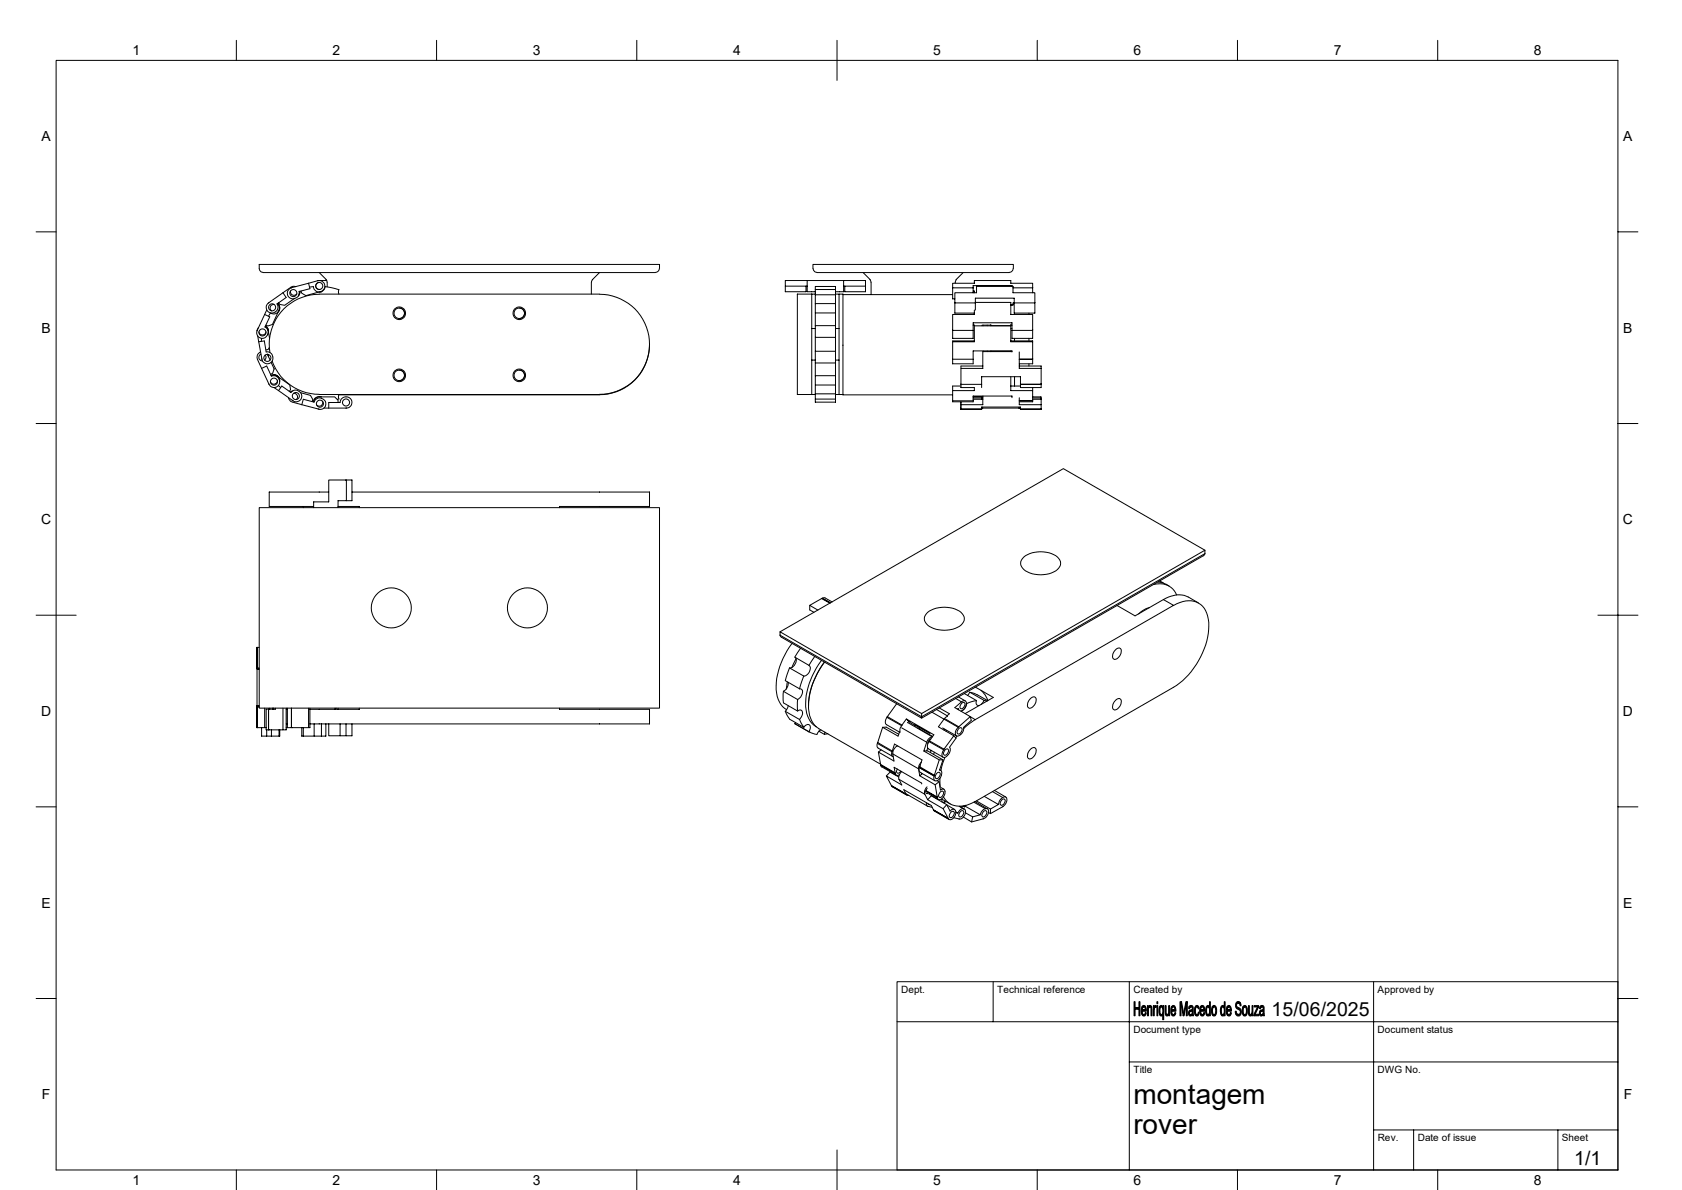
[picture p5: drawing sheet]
<svg xmlns="http://www.w3.org/2000/svg" width="420mm" height="297mm" viewBox="0 0 420 297" stroke-linecap="round" stroke-linejoin="round" font-family="sans-serif">
<defs><g id="words">
<g font-size="7">
<text x="283" y="275.5">montagem</text>
<text x="283" y="283">rover</text>
</g>
<g font-size="4.9">
<text x="317.5" y="253.5">15/06/2025</text>
<text x="393.1" y="290.7">1/1</text>
</g>
<g font-size="3.5">
<text x="33.1" y="13.8">1</text>
<text x="83.1" y="13.8">2</text>
<text x="133" y="13.8">3</text>
<text x="183.1" y="13.8">4</text>
<text x="233" y="13.8">5</text>
<text x="283" y="13.8">6</text>
<text x="333" y="13.8">7</text>
<text x="383" y="13.8">8</text>
<text x="10.4" y="35.2">A</text>
<text x="405.3" y="35.2">A</text>
<text x="10.4" y="83.1">B</text>
<text x="405.3" y="83.1">B</text>
<text x="10.2" y="130.9">C</text>
<text x="405.2" y="130.9">C</text>
<text x="10.2" y="178.7">D</text>
<text x="405.2" y="178.7">D</text>
<text x="10.4" y="226.5">E</text>
<text x="405.3" y="226.5">E</text>
<text x="10.5" y="274.4">F</text>
<text x="405.4" y="274.4">F</text>
<text x="33.1" y="295.8">1</text>
<text x="83" y="295.8">2</text>
<text x="133" y="295.8">3</text>
<text x="183.1" y="295.8">4</text>
<text x="233" y="295.7">5</text>
<text x="283" y="295.8">6</text>
<text x="333" y="295.8">7</text>
<text x="383" y="295.8">8</text>
</g>
<g font-size="2.5">
<text x="225" y="247.8">Dept.</text>
<text x="249" y="247.8">Technical reference</text>
<text x="283" y="247.8">Created by</text>
<text x="344" y="247.8">Approved by</text>
<text x="283" y="257.9">Document type</text>
<text x="344" y="257.9">Document status</text>
<text x="283" y="267.8">Title</text>
<text x="344" y="267.8">DWG No.</text>
<text x="344" y="284.8">Rev.</text>
<text x="354" y="284.8">Date of issue</text>
<text x="390" y="284.8">Sheet</text>
</g>
</g></defs>
<g fill="none" stroke="#000" stroke-width=".25">
<path d="M14 15.1h390v276.9h-390zM59 10.1v5M109 10.1v5M159 10.1v5M209 10.1v10M259 10.1v5M309 10.1v5M359 10.1v5M9 57.9h5M404 57.9h5M65.7 68h98M66.1 78.5l-1.9 4"/>
<path d="M66.1 78.5l1.3 .6-1.2 2.5a1.45 1.45 0 0 1 .6 2M66.6 77.4l-.5 1.1M67.1 75.6h.1M67.2 75.5l-.1 .1M67.5 78.1l-.4 .8M68.5 76a.89 .89 0 0 0-1 .5 .89 .89 0 0 0 .3 1.1M69.2 75.8l.4 .4 .1 1-1.7 3.8-1.1 .4-.5-.2M69.3 75.8a1.44 1.44 0 0 1 .1 2.1M69.3 75.8a1.48 1.48 0 0 1 .2 2 1.48 1.48 0 0 1-2 .3M69.6 75.6l-.2 .2M70.7 73.1l.8 1.2-2.3 1.6a1.45 1.45 0 0 1-.3 2 1.45 1.45 0 0 1-2-.3 1.45 1.45 0 0 1 .2-2M70.7 73.1l-3.5 2.4"/>
<path d="M72.6 72.6a.89 .89 0 0 0 .4 1 .89 .89 0 0 0 1.1-.2M72.8 71.8h.1M72.8 71.8a1.4 1.4 0 0 0-1 1.8 1.4 1.4 0 0 0 1.8 .9M72.9 71.8h-.1M73.4 74.5l-2.3 1.7-1.2-.2-.3-.4M73.9 71.5h-1l-2.2 1.6M74.7 72.7a1.36 1.36 0 0 1-1.1 1.8M74.8 72.7l-.1 .7M74.9 72.7l-.4 1.1 .4-1.1M75.2 72.6l.1 .6 1.1 .6 3.7-1M77 70.7l2.3-.6a1.41 1.41 0 0 1 1.8 .9 1.41 1.41 0 0 1-1 1.8M77 70.7l.4 1.4-2.7 .7"/>
<path d="M77 70.7l-4 1.1M78.2 71.5l-.9 .2M78.2 71.5a1.48 1.48 0 0 0 1.5 1.4 1.48 1.48 0 0 0 1.5-1.4M79.5 70.5a.87 .87 0 0 0-.6 1.1 .87 .87 0 0 0 1 .6M79.7 73.4a12.5 12.5 0 0 0-12.3 14.6M79.7 73.4h70M79.7 68l1.8 1.8M79.9 72.8h.4l-.6 .1M81.2 71.5l3.4 .8-.1 .6 .1 .5M81.4 69.8l.3 .6M81.6 70l-2.3 .1M81.7 70.4v1.1"/>
<path d="M99.7 76.9a1.31 1.31 0 0 1 1.3 1.3 1.31 1.31 0 0 1-1.3 1.3M129.7 76.9a1.31 1.31 0 0 1 1.3 1.3 1.31 1.31 0 0 1-1.3 1.3M147.7 70.4v3M148 69.8l-.3 .6M149.7 68l-1.8 1.8M149.7 73.4a12.5 12.5 0 0 1 12.5 12.6 12.5 12.5 0 0 1-12.5 12.5l-70-.1a12.5 12.5 0 0 1-11.8-8.3M164.6 67l-.3 .7-.6 .3M164.7 67v-1h-100a1.77 1.77 0 0 0 .3 1.7l.7 .3M196.1 71.4h5.4M201.3 71.4v1.4h-5.2v-2.8h20v1.4M201.5 70v2.8h2.1M202.7 73.4v25.1"/>
<path d="M203.6 78.1v3.2M203.6 75.8v2.3h5M203.6 73.6v2.2M203.6 72.3v1.3h5M203.6 72.3v-.8h5v.8M203.6 73.4h-4.5v25.1h4.5M203.6 75.8h5M203.6 72.3h5M204 68l-.7-.3a1.89 1.89 0 0 1-.3-1.7h50a1.89 1.89 0 0 1-.3 1.7l-.7 .3M204 68h48M208.6 78.1v3.2M208.6 75.8v2.3"/>
<path d="M208.6 73.6v2.2M208.6 72.3v1.3M208.6 73.4h.9M210.5 73.5h27.4M210.7 70v2.8h-2.1M210.7 71.4h5.4M210.9 71.4v1.4h5.2v-1.4M215.5 68l1.8 1.8M217.2 69.8l.3 .5v3.2M237.9 71.8h5.1M238.4 75.6h5.1M238.8 69.8l-.3 .9"/>
<path d="M240.5 68l-1.8 1.8M243 71.8v1.3M243 72.6h.3v.5M243.3 77.4v1.1h-5.4v6h5.1v-2M243.5 75.6v1.8M243.5 75.6v-1.2h9.7v1.2M243.5 75.5h8.9v3h5.5v4h-5.2M252.7 71.5v-.2h-9.7v.5M252.9 76v.2h-.5M252.9 71.8h5v-1.1h-5.5v-.7h-9.1v.7h-5.4v3.9h.5M253.2 75.6h5.2v-2.5h-5.5v-1.6h-9.1v1.6h-5.4v5h4.9M253.2 75.6h-.3v.4h-.5"/>
<path d="M253.2 75.6v2.5h5.2v-2.5M253.3 78.1v.4M256.9 78.1v.4M257.9 71.8v1.3M64.2 82.5h.1M64.2 82.5a1.4 1.4 0 0 0 .7 1.8 1.4 1.4 0 0 0 1.9-.7M64.3 83.9l.3 1.4M64.6 81.7l-.4 .9M64.6 85.3l.8 4.3M64.6 85.3l1.4-.2 .5 2.7a1.45 1.45 0 0 1 1.7 1.1 1.45 1.45 0 0 1-1 1.7 1.45 1.45 0 0 1-1.8-.9M64.6 82.8a.9 .9 0 0 0 .9 .8 .9 .9 0 0 0 .9-.8M65.1 87.8a1.4 1.4 0 0 0-.8 1.9l1 2.2"/>
<path d="M65.2 88.4a.88 .88 0 0 0-.6 1 .88 .88 0 0 0 .9 .7M65.3 84.5l-.1 .7M65.3 91.9l1.9 4M65.3 91.9l1.3-.5 1.2 2.5a1.44 1.44 0 0 1 1.9 .6 1.44 1.44 0 0 1-.6 1.9 1.44 1.44 0 0 1-1.9-.5M65.4 89.7h.1M66.2 88.6l.2 .7-.4 .6M66.3 81.4a1.5 1.5 0 0 1 .5 2.2M66.3 81.5l.4 .4 .2 .6M66.3 81.4l.6 .7 .1 .9M66.8 88.4l.6 1.5M67 82.5l.3 2M67.1 89l-.3-.6 .3 .7"/>
<path d="M67.2 95.9h.1M67.2 86.8l-.3 .4-.5 .1M67.7 93.8l.5-.2 .8 .1 3.3 2.4 .3 1.1-.4 .5M67.7 90.4l.8 1.7-.4 1.1-.5 .2M67.7 93.7a1.47 1.47 0 0 1 1.6 .1 1.47 1.47 0 0 1 .5 1.5M68.4 93.5l.6 .2 .6 .4M68.4 96.7l1.2 .8M69.3 94.9a.89 .89 0 0 1-.7 1 .89 .89 0 0 1-1.1-.6M69.5 96.2l.6 .5M69.6 97.5l3.6 2.5M69.6 97.5l.8-1.1 2.2 1.6a1.45 1.45 0 0 1 2-.5 1.45 1.45 0 0 1 .5 2 1.45 1.45 0 0 1-1.9 .5M72.1 99.3l.5 .9 2.8 .8"/>
<path d="M72.8 97.7l-.2 .2M73.1 97.6l-.6 .3M73.2 100h.1M73.3 98.2a.9 .9 0 0 1 .9 .5 .9 .9 0 0 1-.2 1M75 98l2.5 .7 .6 1-.2 .5M79.7 99l.6 .1a1.52 1.52 0 0 0-2.1 1.2M80.2 99.4a1.39 1.39 0 0 1 1.1 1.7 1.39 1.39 0 0 1-1.7 1.1M80.3 99.4a1.44 1.44 0 0 0-1.9 .9M84.6 98.6h65.1M84.6 98.5l-.1 .5 .1 .6M84.6 99.6l-.4 .1M99.7 92.4a1.31 1.31 0 0 1 1.3 1.3 1.31 1.31 0 0 1-1.3 1.3"/>
<path d="M129.7 92.4a1.31 1.31 0 0 1 1.3 1.3 1.31 1.31 0 0 1-1.3 1.3M162.2 86.3a12.5 12.5 0 0 1-12.5 12.2M202.7 89.9h.9M202.7 82h.9M203.6 99.6v.8h5v-.8M203.6 98.3v1.3h5M203.6 96.1v2.2M203.6 93.8v2.3h5M203.6 90.6v3.2M203.6 87.7v2.9h5M203.6 84.2v3.5M203.6 81.3v2.9h5"/>
<path d="M203.6 98.3h5M203.6 93.8h5M203.6 87.7h5M203.6 81.3h5M208.6 98.3v1.3M208.6 96.1v2.2M208.6 93.8v2.3M208.6 90.6v3.2M208.6 87.7v2.9M208.6 84.2v3.5M208.6 81.3v2.9M208.6 98.5h1.9"/>
<path d="M208.6 89.9h.9M208.6 82h.9M209.5 98.5v-25.1h1v25.2h27.4M237.9 89.7h5.1zM237.9 82.5h5.1M239.9 95.9h5.2zM239.9 96.4h-2v1.1M243 99.3h2.1v.4M243 99.1h2.1v.2M243 82.5v-1.9h9.7v1.9M243 81.2h.3v.1M243.3 81.3v4h-5.4v5.5h5.1v-3.2h9.7v.2"/>
<path d="M243.3 85.1h-5.4v.2M243.3 81.3h9.1M245.4 99.1v.6h-2.4M245.4 99.1h.1M245.4 98.8v2.2h-5.5v1.2h5.2M245.4 91.4h-5.5v.5M245.5 81.2v.1M245.5 87.6v.2M246.5 81.2v.1M246.5 87.6v.2M247.4 87.6l5 .2M247.4 81v.3h5"/>
<path d="M247.4 81.3h.1M247.4 87.7v.1M247.4 81.2h-2.2v.1M252.4 81.3v4h5.5v4.4h-3.4h3.4v1.1h-3.4M252.4 85.1h5.5v.2M252.4 94v3.5h5.5v2.5h-3.4h3.4v.3h-3.4M252.4 82h.3M252.4 81v.3M252.4 87.6v.1M252.4 96.4h2.4M252.4 81.2h.3M252.7 87.8h-7.3v4.1h-5.5v4.8h3.4v.8h-5.4v2.8h5.1v-1.5h9.7v.5"/>
<path d="M252.7 82.5v2h5.2v-2M253.3 94v2.4M253.3 84.5v.6M254.5 99.3v1.7h5.5v1.1h-5.2l5.2 .1h-5.2v-.6h-9.7v.6M254.5 87.8v4.1h5.5v4h-5.2M254.5 91.4h5.5v.5M254.8 95.9v-1.9h-9.7v2.7M254.8 95.9h5.2v.8h-5.2zM256.9 84.5v.6M256.9 90.8v.6M257.9 99.3h2.1v.4M257.9 99.7h2.1"/>
<path d="M257.9 99.1h2v.2M257.9 96.7v.8M260 99.7v1.3M9 105.7h5M75.4 101l4.2 1.1M78.3 100.3l.2-.6 .9-.6h4.2l.8 .8v.6M78.4 100.4l-2.7-.7-.3 1.3M79.6 102.1v.1M80.5 100.1a.9 .9 0 0 1-.3 1.1 .9 .9 0 0 1-1.1-.1M80.9 101.9h5.6M86.5 101.8a1.4 1.4 0 0 0 1.4-1.6 1.4 1.4 0 0 0-1.8-1.1l-.9 .6-.3 .8h-2.8v1.4M86.5 119.8h1.4v5.2h-1.4"/>
<path d="M237.9 100h5.1zM239.9 100.3v1.6M239.9 100.5h.1M239.9 102.1h5.2zM239.9 100.3v.7M245.1 101.9h9.7M245.4 101.6v.3M254.5 101.6v.3M404 105.7h5M64.7 126.7h100v50h-100zM75.7 126.4v.3M82.1 122.8h-14.9v3.6h11.1"/>
<path d="M84.4 126.4h5.3v.3M86.5 125v-5.2h-4.4v5.5h-3.8v1.4M86.5 125h-2.1v1.7M87.9 122.8h74.3v3.6h-22.5v.3M255.7 139a7.3 7.3 0 0 1 8.3 0 2.11 2.11 0 0 1 .8 2.2 2.11 2.11 0 0 1-1.7 1.5 7.5 7.5 0 0 1-7.4-.5 1.93 1.93 0 0 1 0-3.2zM300.9 138.2l-.3 .4-70.5 40.6-35.1-20.2-.2-.5M300.9 138.2v-.9l-70.8 40.8M300.9 137.3l-35.4-20.3-70.7 40.7M300.9 138.2l-70.8 40.7M9 153.5h10M194.8 158.5v-.8l35.3 20.4v.8M194.8 158.5l35.3 20.4"/>
<path d="M202.2 151.1v1.1l1 .6M205.1 149.4l-2.9 1.7 2 1.2M205.1 149.4l2.1 1.1M205.3 149.3l-.2 .1M207.8 150.2l-1.8-1-.7 .1 2 1.2M231.6 152.9a7.3 7.3 0 0 1 8.4 0 2.11 2.11 0 0 1 .7 2.1 2.11 2.11 0 0 1-1.6 1.6 7.5 7.5 0 0 1-7.5-.6 1.93 1.93 0 0 1 0-3.1zM287 151.6l-1.3 .6-1.4 1M288.1 145.9a4.5 4.5 0 0 1 5.7 2.6M289.1 145.3l2.1 .5M289.6 145l.9 .5M290.5 149.6a6.2 6.2 0 0 1 6.2-.6l2.6 1.5M290.5 149.6l-7.1 4.1-4.5-2.6"/>
<path d="M290.5 149.6l2.5 1.5-49.5 28.5M291.2 145.8l.7 .5M293 151.1a5.8 5.8 0 0 1 7.3 .2 9 9 0 0 1 1.2 7.7 19.8 19.8 0 0 1-8.5 12.5l-49.5 28.6M399 153.5h10M64.2 176.1h.5M64.2 166.8h.5M64.2 161.6l.1 5.2zM64.6 166.8v.2M64.6 176.1v.3M64.7 167h-.5v9.4M64.7 176.4h-.6v5.2h.1v-5.2l.1 5.2h1.8v-4.9M64.7 161.6h-.6v5.2h.1"/>
<path d="M66.5 177h.6v5.2h-.6zM67.4 176.7v.3M68.1 176.7v.3M68.2 176.7v.3M68.2 176.7l.2 .3M68.7 176.7v.3h-1.6M70.7 176.7v5.5h-3.6v-5.2M71.5 177h.3M71.5 176.7v5.5h-.8M71.8 176.7v4.9M77 176.7v4.9h-4.2v-4.9v4.9h-1M77.4 176.7v4.9h-.4"/>
<path d="M83.7 176.7v.3l.2-.3M84.4 176.7v.3M89.7 176.7v.3h-12.3M139.7 176.7v.3h22.5v3.7h-84.8M195.6 172.5v2.9l3.5 2.1M196.1 177.5l1 2 3.6 2 .2-.2a.77 .77 0 0 1 1.1-.4 .77 .77 0 0 1 .3 1.1l-.3 .7M196.6 170.2l-.3 1.8M196.8 170.3a2.37 2.37 0 0 1-1.2 2.3l3.5 2M196.8 176.1l-.7 1.4M197.1 166.7l-1 3.2 3.5 2 1.1-3.2M197.7 160.6a17.3 17.3 0 0 0-3.6 13.2l.5 1.4a4.4 4.4 0 0 0 1.8 2M198.5 164.1a1.85 1.85 0 0 1-1.3 2.6"/>
<path d="M198.8 164.4l-1.1 2.3M199.2 177.5a.73 .73 0 0 1 1-.2 .73 .73 0 0 1 .2 1l-.8 1.3-3.5-2.1M199.2 174.5v2.9M199.6 172l.3-.1a1.24 1.24 0 0 1 0 2l-.7 .7M199.6 179.5l1.1 2M199.9 161.8l-1.4 2.2M202 166.1a1.59 1.59 0 0 1-.6 2.4l-.7 .2-3.6-2M203.5 163.8l-1.5 2.2-3.5-2M205.1 164.8a17.3 17.3 0 0 0-3.7 13.2l.6 1.4a4.4 4.4 0 0 0 1.8 2M205.8 165.3a18.9 18.9 0 0 0-3.9 10.9M205.9 165.3a17.3 17.3 0 0 0-3.8 13.2l.3 .7a4.9 4.9 0 0 0 2.1 2.7M221.5 179a1.34 1.34 0 0 0-.1 1.8"/>
<path d="M221.6 178.9l-.2 .1 3.7 2.1M221.6 178.9l3.6 2.1M223.9 175.6l-2.3 3.3M226.3 179.5l-1.1 1.5M230.1 178.9v.3M232.7 177.8l3 1.7M233.8 177.1l2.7 1.5M234.5 176.7l2.6 1.4-.7 .6M235.7 179.5l-1.4 1.9 3.9 2.2-2.5 3.4-3.6-2.1M235.8 179.5l3.5 2M236 179.4l3.4 2M236.6 178.8l-.9 .7"/>
<path d="M238.6 174.3l1.5 .9M239 177l.3-.2 .1 .4M239.3 173.9l1.7 1M240.1 175.2l-1.7 1.4 3.9 2.3-2.9 2.5M240.1 175.2a.69 .69 0 0 1 .9-.3 .69 .69 0 0 1 .3 1l-.5 1-.8 .6M240.2 175.4l.4-.1a.92 .92 0 0 1 .2 1 .92 .92 0 0 1-.9 .6l-.2-.5zM240.8 173.1l3 1.7M241.3 175.6h.1M241.4 175.6a2.29 2.29 0 0 1-1.5 1.9M242.1 172.8l-.5 .8M242.1 172.8l3.6 2-.7 1M242.1 172.8l1.4 .4 3.1 1.7"/>
<path d="M242.3 178.9l.2 .9-1.9 1.7a2.04 2.04 0 0 1-.8 1.9M242.3 178.9l1.2 .7M243.5 179.6l-2.8 2.2M243.5 171.5l4.5 2.6-7 4M243.8 174.9l-2.4 .7M243.8 174.8a.76 .76 0 0 0-.1 .9 .76 .76 0 0 0 .8 .4M244.9 172.3l1.1 1.1 .7 1.4M245.7 174.8l.8 .2M257.2 174.5l.3-.3a.71 .71 0 0 1 .9-.2 .71 .71 0 0 1 .3 .9 1.87 1.87 0 0 1-1.8 1.8 1.65 1.65 0 0 1 .3-2.2zM278.5 174.9l.2-.3a.71 .71 0 0 1 1-.2 .71 .71 0 0 1 .3 .9 1.87 1.87 0 0 1-1.9 1.8 1.65 1.65 0 0 1 .4-2.2zM278.5 162.3l.2-.3a.71 .71 0 0 1 1-.2 .71 .71 0 0 1 .3 .9 1.87 1.87 0 0 1-1.9 1.8 1.65 1.65 0 0 1 .4-2.2zM65.3 181.6v2.1h1.3"/>
<path d="M66.1 181.6h.4M66.6 182.2v1.5h1.2v-1.5M67.8 183.7h1.9M69.7 182.2v1.5h.1v-1.5M71.5 180.7h.3M71.5 181.6h.3M75.4 181.6v2.1h.3M78.4 180.7v3h-2.7v-2.1M78.4 183.7h1.9M80.3 180.7v3h1.1v-3M82.1 180.7v2.9h2.8v-2.9M84.9 183.6h1.5"/>
<path d="M86.4 180.7v2.9h1.5v-2.9M198.5 180.6l3.6 2.1M198.5 180.6l3.5 2.1M198.6 180.3l-.1 .3M202.1 182.6l1.9 .7M204.4 181.9l15.4 8.8M204.5 182.5l1.4 .8M205 182.2l-.4 .2-.6 .9M206 182.7l-.1 .6M206.7 183.1l-.8 .2M219.1 185.5l3.6 2.1zM219.1 185.5l-.1 .8 .3 .4 3.6 2.1"/>
<path d="M219.2 185.4l-.1 .1M219.9 190.8l3.6 2.1M219.9 190.9l3.7 2.1zM219.9 191l.3 .4M219.9 190.8v.1M220 187.2l-.7 .5M220.2 191.4l3.6 2.1M220.4 181.5h.9l3.1 1.8M221.3 193.7l.9-1 2.2 1.2M221.3 180.8l3.3 1.9M222.6 196.1v.1M222.6 196.1l-1.3-2.4 3.9 2.2-.7-1.4 6.4 3.7"/>
<path d="M222.6 196.1l3.6 2.1-.5-1.1 6.8 3.9 .6 1.1M222.6 196.2l3.7 2.1zM222.7 196.2l.2 .2M222.7 187.7l-.1 .8 .4 .4M222.7 187.6h.1M222.8 187.5v.1M222.8 187.5l.6-1.8 6.8 4-.5 1.7 3.6 2.1M222.8 196.4l3.7 2.1M222.9 188.2l.3 1.7-3.9-2.2 .6 3.1M222.9 188.2l6.5 3.7M223.5 193h.1M223.5 193l.4 .5 .6-.1"/>
<path d="M223.5 192.9l.1 .1M223.5 192.9l-.2-1.4 6.8 4 .1 .2M224.1 191.9l-.2 .5 .2 .6 .5-.1 .3-.5M224.2 186.2a2.03 2.03 0 0 0-1.3 2M224.5 193.4h.1M224.6 182.7l-.4 1-3.8-2.2-1.2 3.8 3.6 2.2M225.1 181.1l-.4 .9 .1 .8M225.1 181.7l6.3 3.6M225.1 192.6a1.97 1.97 0 0 0-.6 2M225.3 181l-.2 .1M226.2 198.2l.1 .1M226.3 198.3l.6 .2"/>
<path d="M226.3 198.2v.1M226.4 198.2l5.2 3M226.7 180.3l6.1 3.6M226.9 180l-.2 .4M228.7 181.2l-1.4-.8-1-.9 6.9 3.9-1.1 1.5M228.7 181.2l-.3-.3 3.8 2.2M228.7 181.1v.1M229.3 181.4l-.2 .3M229.4 191.9l.3 1.7 .6-.5M229.5 181.9l.2 .2M229.6 191.6l-.1 .7 .3 .5 3.6 2.1M229.6 191.6l3.7 2.1"/>
<path d="M229.6 191.6h.1M229.6 181.6l-.2 .3 3.5 1.9M229.7 193.6l3.8 2.3 .5 3M229.7 191.4l-.1 .2M229.7 191.1v.1M230.1 190.2l-.6 .8-.1 .9M230.1 193v.3M230.7 187.5l3.8 2.2-1.2 3.8M230.9 198.2l.7 1.4 .9-1 3.9 2.2 .8 1.6a.74 .74 0 0 1 .7-.4 .74 .74 0 0 1 .6 .3M231.2 197.3l2.8 1.6M231.2 197.4l2.9 1.7zM231.4 185.3l-.7 2.2 .9-.1 3.9 2.3-.9 2.5a.81 .81 0 0 1 .4 1.3"/>
<path d="M231.5 196.4a1.73 1.73 0 0 0-.6 1.8M231.5 196.8a.7 .7 0 0 0-.4 .7 .7 .7 0 0 0 .5 .6l.2-.1M231.6 186.7l-.2 .7M231.6 199.6l3.9 2.2 1.2 2.4-3.6-2.1M231.9 198.2l2.4 1.4M231.9 185.1l3.7 2.1M232 185.1a1.34 1.34 0 0 0-.1 1.8l3.6 2.1M232.1 184.9l-.1 .2M232.5 184.4a1.35 1.35 0 0 0-.9 1.2M232.5 187.3l-.2 .5M232.7 183.9a1.83 1.83 0 0 0-1.3 1.4M233.3 187.7l-.2 .6"/>
<path d="M233.3 193.5v.2M233.7 199.2l-.1 .1M233.8 193.1l.6-.4a.92 .92 0 0 1 .2 1.1 .92 .92 0 0 1-.9 .5l-.2-.5zM234 194.9l.5 .2 .3 2M234 199l.1 .1M234.5 195.1l-1 .8M234.5 189.7h1M234.6 192.1l.3 .1M234.7 194.3l.1 2.2M234.7 197.8l.6-.4a.92 .92 0 0 1 .2 1.1 .92 .92 0 0 1-.9 .5l-.2-.5zM234.8 197.2a.71 .71 0 0 1 1-.1 .71 .71 0 0 1 .2 .9 1.44 1.44 0 0 1-1.8 1.5l-.2-.4M235 196.6l.7 .4"/>
<path d="M235.1 193.5a1.5 1.5 0 0 1-1.7 1.3l-.2-.3 .1-.8M235.4 181.7l3.4 2M235.6 198.9a4.9 4.9 0 0 0 6.5 1.8l1.4-.7M235.9 182l-.2 .2M235.9 189.1l-1 3.2M235.9 187.2l.6-.3a.92 .92 0 0 1 .2 1 .92 .92 0 0 1-.9 .6l-.2-.5zM236 200l-.5 .4M236.4 182.3l-.2 .2M237.1 186.5a1.86 1.86 0 0 1-1.6 2.5 1.45 1.45 0 0 1 .3-2M238.2 183.6l.5 .6-1.6 2.3M238.9 183.7l-.3 .5M239.3 181.5a1.41 1.41 0 0 0-.3 2.2l.9-.4"/>
<path d="M239.3 181.9l.6-.3a.92 .92 0 0 1 .2 1 .92 .92 0 0 1-.9 .6l-.2-.5zM239.4 181.4l-.1 .2M245.7 198.8l3.6 2-2 1.1-3.5-2M247.8 197.6l2.6 1.5M248.3 197.3l2.8 1.6M250.1 199.7l.6-.3a.92 .92 0 0 1 .1 1 .92 .92 0 0 1-.9 .6l-.2-.6zM250.4 199.1a.72 .72 0 0 1 1 0 .72 .72 0 0 1-.1 1l-.2 .6-.7 .6M250.4 199.1a2.01 2.01 0 0 0-1.1 1.7M257.2 187.1l.3-.2a.71 .71 0 0 1 .9-.2 .71 .71 0 0 1 .3 .9 1.87 1.87 0 0 1-1.8 1.8 1.65 1.65 0 0 1 .3-2.3zM9 201.4h5M231.3 200.4l.1 .6 .3 .3M231.7 200.5l.5 .3"/>
<path d="M231.7 201.3l1.1 .2M233.1 202.1v.1M233.2 202.3l.2 .2M233.2 202.2l3.6 2.1a.95 .95 0 0 0 1.5-.5l.4-.8-.2-.7M233.2 202.2h.1M233.3 202.4l3.7 2.2M235.2 200.2l-.1-.8 2.2 1.3M236.1 200l-.3 .5M236.4 200.8l-.9 1M236.4 200.9l1.9 1.1M236.7 204.3h.1M237.4 202.8l.6-.3a.92 .92 0 0 1 .1 1 .92 .92 0 0 1-.9 .5l-.2-.5z"/>
<path d="M238.2 204.1l1.2 .3M238.7 202.6l.5 .3-.5-.1M239.4 204.4h.1M239.5 204.4h.1M239.5 201.3l1.1 .6M239.6 201.3l1.2 .6M239.7 202.6l.6-.3a.92 .92 0 0 1 .2 1 .92 .92 0 0 1-.9 .6l-.2-.5zM240.6 201.2l.2 .2M240.6 201.3l-.7 .1M240.6 201.9a1.16 1.16 0 0 1 0 1.9l-.4 .5-.6 .1M240.6 201.9a1.38 1.38 0 0 0-1.4 1M240.8 201.4l.3-.1 3.7 2.1-1.9 .5-1.9-1"/>
<path d="M240.8 201.1v.3M241.1 201v.2M241.2 201l-.1 .3M242.9 203.9l-.3 1.2M243.2 200.2l2.8 1.6M243.5 200.1l3 1.8M245.5 202.6l.6-.3a.92 .92 0 0 1 .2 1 .92 .92 0 0 1-.9 .6l-.2-.5zM246 201.8a.74 .74 0 0 1 .9 .4 .74 .74 0 0 1-.1 .9 1.79 1.79 0 0 1-1.4 1.3l-2.8 .7-2.1-1.2M246 201.8a1.98 1.98 0 0 0-1.2 1.6M247.3 201.9v1.2M250.4 201.3l-3.1 1.8-.5-.3M250.4 201.3h.1"/>
<path d="M404 201.4h5M9 249.2h5M224 255h180M248 245v10M282 245v47M343 245v47M404 245h-180v47M404 249.2h5M282 265h122M59 292v5M109 292v5M159 292v5"/>
<path d="M209 287v10M259 292v5M309 292v5M343 282h61M353 282v10M359 292v5M389 282v10"/>
<circle cx="67.9" cy="76.7" r=".88"/>
<circle cx="73.2" cy="73.2" r=".88"/>
<circle cx="79.7" cy="71.4" r=".88"/>
<circle cx="99.7" cy="78.2" r="1.32"/>
<circle cx="99.7" cy="78.2" r="1.57"/>
<circle cx="129.7" cy="78.2" r="1.32"/>
<circle cx="129.7" cy="78.2" r="1.57"/>
<circle cx="65.5" cy="83" r=".88"/>
<circle cx="66.8" cy="89.3" r=".88"/>
<circle cx="68.4" cy="95.2" r=".88"/>
<circle cx="73.9" cy="98.8" r=".88"/>
<circle cx="99.7" cy="93.7" r="1.32"/>
<circle cx="99.7" cy="93.7" r="1.57"/>
<circle cx="129.7" cy="93.7" r="1.32"/>
<circle cx="129.7" cy="93.7" r="1.57"/>
<circle cx="79.9" cy="100.8" r=".88"/>
<circle cx="86.4" cy="100.5" r=".88"/>
<circle cx="97.7" cy="151.7" r="5"/>
<circle cx="131.7" cy="151.7" r="5"/>
</g>
<g fill="#000" stroke="#000" stroke-width=".25">
<path d="M283.2 250h.2v1.5l1 .4h-1v1.6h-.2z" fill-rule="evenodd"/>
<path d="M284.4 250h.2v3.5h-.2v-1.6l-1-.4h1z" fill-rule="evenodd"/>
<path d="M285.1 251.3h.5l-.3 .2-.1 .5 1 .1v.3h-1l.1 .6 .3 .2h-.4l-.2-.2-.1-.8z" fill-rule="evenodd"/>
<path d="M285.2 251.1a.63 .63 0 0 1 .8 0 .63 .63 0 0 1 .2 .7v.3l-1-.1h.8l-.1-.5-.7-.2z" fill-rule="evenodd"/>
<path d="M285.2 253.2h.6l.2-.5 .2 .1a.58 .58 0 0 1-.3 .7 .58 .58 0 0 1-.7-.2z" fill-rule="evenodd"/>
<path d="M286.5 251h.2v.4h.3l-.2 .4v1.7h-.3z" fill-rule="evenodd"/>
<path d="M286.8 251.3h.3z" fill-rule="evenodd"/>
<path d="M286.9 251a.64 .64 0 0 1 .7 .2 .64 .64 0 0 1 .1 .7v1.6h-.3v-1.8l-.2-.4h-.4z" fill-rule="evenodd"/>
<path d="M288 251h.2v.4h.3l-.3 .3v1.8h-.2z" fill-rule="evenodd"/>
<path d="M288.3 251l.5 .1-.1 .4-.5-.1z" fill-rule="evenodd"/>
<path d="M288.9 251h.2v2.5h-.2z" fill-rule="evenodd"/>
<path d="M288.9 250h.2v.5h-.2z" fill-rule="evenodd"/>
<path d="M289.6 253.2l.7 .1a.39 .39 0 0 1-.4 .3 .39 .39 0 0 1-.3-.4z" fill-rule="evenodd"/>
<path d="M289.5 251.3h.5l-.3 .3-.1 .6 .1 .7 .3 .3h-.4l-.2-.5z" fill-rule="evenodd"/>
<path d="M289.6 251.1a.41 .41 0 0 1 .5-.1 .41 .41 0 0 1 .3 .3l-.8-.1z" fill-rule="evenodd"/>
<path d="M290.4 251h.2v3.5h-.3v-1.2l-.7-.1h.4a1.56 1.56 0 0 0 .1-1.9h.3z" fill-rule="evenodd"/>
<path d="M290.9 251h.3v2l.2 .2h.4a.5 .5 0 0 1-.7 .3 .5 .5 0 0 1-.1-.8z" fill-rule="evenodd"/>
<path d="M291.5 253.2h.3z" fill-rule="evenodd"/>
<path d="M291.8 251h.3v2.5h-.3v-.3l-.2-.1 .2-.3z" fill-rule="evenodd"/>
<path d="M292.5 251.3h.5l-.2 .1-.2 .6 1 .1v.3h-1l.1 .6 .3 .2h-.5l-.1-.2v-1.2z" fill-rule="evenodd"/>
<path d="M292.6 251.2a.54 .54 0 0 1 .7-.2 .54 .54 0 0 1 .2 .7l.1 .4-1-.1h.8l-.2-.5-.1-.2h-.6z" fill-rule="evenodd"/>
<path d="M292.5 253.2h.7l.2-.5 .2 .1a.58 .58 0 0 1-.3 .7 .58 .58 0 0 1-.8-.3z" fill-rule="evenodd"/>
<path d="M294.6 250h.4l-.1 3.5h-.3z" fill-rule="evenodd"/>
<path d="M295 250l.6 2.9-.2 .6-.5-2.9z" fill-rule="evenodd"/>
<path d="M296.1 250h.4l-.8 3.5h-.3z" fill-rule="evenodd"/>
<path d="M296.5 250v3.5h-.3v-2.9z" fill-rule="evenodd"/>
<path d="M296.9 251.3h.5l-.3 .2-.1 .3-.2-.1z" fill-rule="evenodd"/>
<path d="M296.9 252.3h.8a.5 .5 0 0 0-.6 .3 .5 .5 0 0 0 .2 .6l.4 .1a.53 .53 0 0 1-.7 .2 .53 .53 0 0 1-.2-.7z" fill-rule="evenodd"/>
<path d="M297.1 251.1v-.1a.64 .64 0 0 1 .7 .2 .64 .64 0 0 1 .1 .7l.1 1.6h-.2l-.1-.3h-.3l.3-.3v-.6l-.7-.1 .1-.1a.46 .46 0 0 0 .6-.2 .46 .46 0 0 0-.2-.6h-.6z" fill-rule="evenodd"/>
<path d="M297.3 253.2h.4z" fill-rule="evenodd"/>
<path d="M298.6 251a.44 .44 0 0 1 .7 .3h-.4a1.43 1.43 0 0 0 0 1.9h-.5l-.2-.6 .1-1.1z" fill-rule="evenodd"/>
<path d="M298.4 253.2h.6l.2-.6h.2a.61 .61 0 0 1-.1 .8 .61 .61 0 0 1-.7 0z" fill-rule="evenodd"/>
<path d="M298.9 251.3h.4l.1 .5h-.2z" fill-rule="evenodd"/>
<path d="M299.7 251.3h.5l-.3 .2-.1 .5 1 .1v.3h-1l.1 .6 .3 .2h-.4l-.2-.2v-.9z" fill-rule="evenodd"/>
<path d="M299.8 251.2a.58 .58 0 0 1 .7-.1 .58 .58 0 0 1 .3 .7v.3l-1-.1h.8l-.1-.5-.7-.2z" fill-rule="evenodd"/>
<path d="M299.8 253.2h.5l.3-.5 .2 .1a.58 .58 0 0 1-.2 .7 .58 .58 0 0 1-.8-.2z" fill-rule="evenodd"/>
<path d="M301.3 251.1a.4 .4 0 0 1 .4-.1 .4 .4 0 0 1 .3 .3h-.4a1.5 1.5 0 0 0 .1 1.9h-.5l-.1-.3-.1-.9z" fill-rule="evenodd"/>
<path d="M301.2 253.2h.8a.41 .41 0 0 1-.4 .4 .41 .41 0 0 1-.4-.4z" fill-rule="evenodd"/>
<path d="M302 250h.2v3.5h-.2v-.3h-.2l.2-.5v-.8l-.4-.6h.4z" fill-rule="evenodd"/>
<path d="M302.7 251.3h.4a1.42 1.42 0 0 0 0 1.9h-.4l-.1-.3-.1-1.1z" fill-rule="evenodd"/>
<path d="M302.8 251.2a.58 .58 0 0 1 .7-.1 .58 .58 0 0 1 .2 .7v1.1a.56 .56 0 0 1-.3 .7 .56 .56 0 0 1-.7-.4h.6l.3-.8-.2-.9-.2-.2h-.5z" fill-rule="evenodd"/>
<path d="M305 251.1l.4-.1 .3 .3h-.4a1.5 1.5 0 0 0 .1 1.9h-.5l-.1-.3-.1-.9z" fill-rule="evenodd"/>
<path d="M304.9 253.2h.8a.41 .41 0 0 1-.4 .4 .41 .41 0 0 1-.4-.4z" fill-rule="evenodd"/>
<path d="M305.7 250h.2v3.5h-.2v-.3h-.3l.3-.8a.87 .87 0 0 0-.4-1.1h.4z" fill-rule="evenodd"/>
<path d="M306.4 251.3h.4l-.3 .2v.5l1 .1v.3h-1v.5l.4 .3h-.5l-.2-.3z" fill-rule="evenodd"/>
<path d="M306.5 251.2a.58 .58 0 0 1 .7-.1 .58 .58 0 0 1 .2 .7l.1 .3-1-.1h.7l-.1-.5-.2-.2h-.5z" fill-rule="evenodd"/>
<path d="M306.4 253.2h.5l.3-.5 .3 .1a.6 .6 0 0 1-.3 .7 .6 .6 0 0 1-.8-.2z" fill-rule="evenodd"/>
<path d="M308.4 252.4h.3a.69 .69 0 0 0 .5 .8h-.6z" fill-rule="evenodd"/>
<path d="M308.8 250.1l.1-.1a.6 .6 0 0 1 .9 .4h-.6a.64 .64 0 0 0-.4 .8 .64 .64 0 0 0 .7 .4l.4 .5v.7a.69 .69 0 0 1-.5 .8 .69 .69 0 0 1-.8-.4h.6a.73 .73 0 0 0 .5-.8 .73 .73 0 0 0-.8-.6 1.23 1.23 0 0 1-.1-1.7z" fill-rule="evenodd"/>
<path d="M309.2 250.4h.6l.1 .6h-.2l-.2-.4z" fill-rule="evenodd"/>
<path d="M310.3 251.3h.5a1.42 1.42 0 0 0 0 1.9h-.5l-.1-.3z" fill-rule="evenodd"/>
<path d="M310.4 251.2a.65 .65 0 0 1 .8-.1 .65 .65 0 0 1 .2 .8v.7a.64 .64 0 0 1-.1 .8 .64 .64 0 0 1-.8 0l-.2-.2h.5a1.33 1.33 0 0 0 0-1.9h-.5z" fill-rule="evenodd"/>
<path d="M311.7 251h.3v2.1l.6 .1a.48 .48 0 0 1-.7 .3 .48 .48 0 0 1-.2-.7z" fill-rule="evenodd"/>
<path d="M312.3 253.2h.3z" fill-rule="evenodd"/>
<path d="M312.6 251h.2v2.5h-.2v-.3l-.1-.1z" fill-rule="evenodd"/>
<path d="M314 251.3h.3l-1.2 2.2v-.3z" fill-rule="evenodd"/>
<path d="M313.1 251h1.2v.3h-1.2z" fill-rule="evenodd"/>
<path d="M313.4 253.2h.9v.3h-1.2z" fill-rule="evenodd"/>
<path d="M314.6 251.3h.5l-.3 .1-.1 .4-.2-.1z" fill-rule="evenodd"/>
<path d="M314.6 252.3h.8h-.1a.47 .47 0 0 0-.6 .4 .47 .47 0 0 0 .3 .5l.4 .1a.53 .53 0 0 1-.7 .2 .53 .53 0 0 1-.2-.7z" fill-rule="evenodd"/>
<path d="M315 253.2h.4z" fill-rule="evenodd"/>
<path d="M314.7 251.1l.2-.1a.62 .62 0 0 1 .7 .2 .62 .62 0 0 1 0 .7l.1 1.6h-.2l-.1-.3h-.3l.3-.3v-.6l-.7-.1 .1-.1a.46 .46 0 0 0 .6-.2 .46 .46 0 0 0-.3-.6h-.5z" fill-rule="evenodd"/>
</g>
<use href="#words"/>
</svg>
